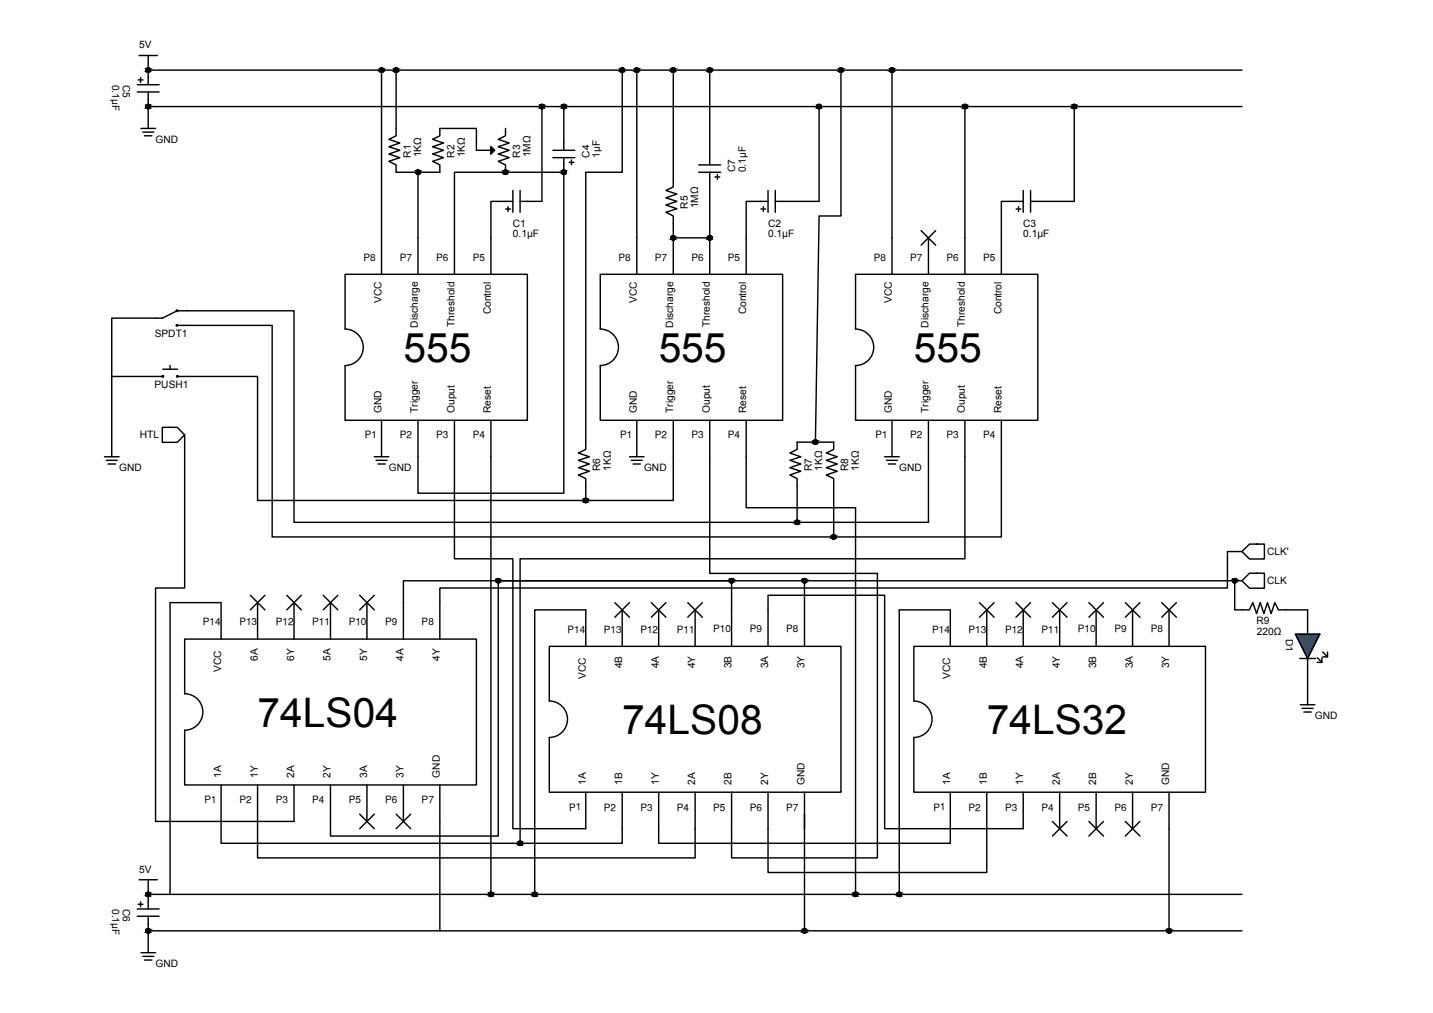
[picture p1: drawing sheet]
<svg xmlns="http://www.w3.org/2000/svg" width="297mm" height="210mm" viewBox="0 0 297 210" stroke-linecap="round" stroke-linejoin="round" font-family="sans-serif">
<defs><g id="words">
<g font-size="8.4">
<text x="83.6" y="75">555</text>
<text x="136.5" y="75">555</text>
<text x="189.4" y="75">555</text>
<text x="53.4" y="150.6">74LS04</text>
<text x="129" y="152.1">74LS08</text>
<text x="204.5" y="152.1">74LS32</text>
</g>
<g font-size="2.1">
<text x="28.8" y="10">5V</text>
<text x="23.3" y="17.6" transform="rotate(90 23.3 17.6)">0.1µF</text>
<text x="25.4" y="17.6" transform="rotate(90 25.4 17.6)">C5</text>
<text x="32.2" y="29.6">GND</text>
<text x="85.1" y="32.7" transform="rotate(-90 85.1 32.7)">R1</text>
<text x="87.3" y="32.6" transform="rotate(-90 87.3 32.6)">1KΩ</text>
<text x="94.2" y="32.7" transform="rotate(-90 94.2 32.7)">R2</text>
<text x="96.4" y="32.6" transform="rotate(-90 96.4 32.6)">1KΩ</text>
<text x="107.8" y="32.7" transform="rotate(-90 107.8 32.7)">R3</text>
<text x="110" y="32.6" transform="rotate(-90 110 32.6)">1MΩ</text>
<text x="122.2" y="32.7" transform="rotate(-90 122.2 32.7)">C4</text>
<text x="124.3" y="32.7" transform="rotate(-90 124.3 32.7)">1µF</text>
<text x="152.4" y="35.7" transform="rotate(-90 152.4 35.7)">C7</text>
<text x="154.6" y="35.7" transform="rotate(-90 154.6 35.7)">0.1µF</text>
<text x="106.3" y="47">C1</text>
<text x="142.6" y="43.3" transform="rotate(-90 142.6 43.3)">R5</text>
<text x="144.7" y="43.2" transform="rotate(-90 144.7 43.2)">1MΩ</text>
<text x="159.2" y="47">C2</text>
<text x="212.1" y="47">C3</text>
<text x="106.3" y="49.2">0.1µF</text>
<text x="159.2" y="49.2">0.1µF</text>
<text x="212.1" y="49.2">0.1µF</text>
<text x="75.3" y="54">P8</text>
<text x="82.9" y="54">P7</text>
<text x="90.4" y="54">P6</text>
<text x="98" y="54">P5</text>
<text x="128.2" y="54">P8</text>
<text x="135.8" y="54">P7</text>
<text x="143.3" y="54">P6</text>
<text x="150.9" y="54">P5</text>
<text x="181.1" y="54">P8</text>
<text x="188.7" y="54">P7</text>
<text x="196.2" y="54">P6</text>
<text x="203.8" y="54">P5</text>
<text x="79.1" y="62.8" transform="rotate(-90 79.1 62.8)">VCC</text>
<text x="101.8" y="65.2" transform="rotate(-90 101.8 65.2)">Control</text>
<text x="132" y="62.8" transform="rotate(-90 132 62.8)">VCC</text>
<text x="154.7" y="65.2" transform="rotate(-90 154.7 65.2)">Control</text>
<text x="184.9" y="62.8" transform="rotate(-90 184.9 62.8)">VCC</text>
<text x="207.6" y="65.2" transform="rotate(-90 207.6 65.2)">Control</text>
<text x="32.1" y="69.9">SPDT1</text>
<text x="86.6" y="67.9" transform="rotate(-90 86.6 67.9)">Discharge</text>
<text x="94.2" y="67.7" transform="rotate(-90 94.2 67.7)">Threshold</text>
<text x="139.6" y="67.9" transform="rotate(-90 139.6 67.9)">Discharge</text>
<text x="147.1" y="67.7" transform="rotate(-90 147.1 67.7)">Threshold</text>
<text x="192.5" y="67.9" transform="rotate(-90 192.5 67.9)">Discharge</text>
<text x="200" y="67.7" transform="rotate(-90 200 67.7)">Threshold</text>
<text x="32" y="80.4">PUSH1</text>
<text x="79.1" y="85.6" transform="rotate(-90 79.1 85.6)">GND</text>
<text x="86.6" y="85.6" transform="rotate(-90 86.6 85.6)">Trigger</text>
<text x="94.2" y="85.6" transform="rotate(-90 94.2 85.6)">Ouput</text>
<text x="101.8" y="85.6" transform="rotate(-90 101.8 85.6)">Reset</text>
<text x="132" y="85.6" transform="rotate(-90 132 85.6)">GND</text>
<text x="139.6" y="85.6" transform="rotate(-90 139.6 85.6)">Trigger</text>
<text x="147.1" y="85.6" transform="rotate(-90 147.1 85.6)">Ouput</text>
<text x="154.7" y="85.6" transform="rotate(-90 154.7 85.6)">Reset</text>
<text x="184.9" y="85.6" transform="rotate(-90 184.9 85.6)">GND</text>
<text x="192.5" y="85.6" transform="rotate(-90 192.5 85.6)">Trigger</text>
<text x="200" y="85.6" transform="rotate(-90 200 85.6)">Ouput</text>
<text x="207.6" y="85.6" transform="rotate(-90 207.6 85.6)">Reset</text>
<text x="29" y="90.8">HTL</text>
<text x="75.6" y="90.9" transform="rotate(-1 75.6 90.9)">P1</text>
<text x="82.9" y="90.9">P2</text>
<text x="90.4" y="90.9">P3</text>
<text x="98" y="90.9">P4</text>
<text x="128.5" y="90.9" transform="rotate(-1 128.5 90.9)">P1</text>
<text x="135.8" y="90.9">P2</text>
<text x="143.3" y="90.9">P3</text>
<text x="150.9" y="90.9">P4</text>
<text x="181.4" y="90.9" transform="rotate(-1 181.4 90.9)">P1</text>
<text x="188.7" y="90.9">P2</text>
<text x="196.2" y="90.9">P3</text>
<text x="203.8" y="90.9">P4</text>
<text x="24.7" y="97.6">GND</text>
<text x="80.6" y="97.6">GND</text>
<text x="124.4" y="97.6" transform="rotate(-90 124.4 97.6)">R6</text>
<text x="126.6" y="97.6" transform="rotate(-90 126.6 97.6)">1KΩ</text>
<text x="133.5" y="97.6">GND</text>
<text x="168.3" y="97.6" transform="rotate(-90 168.3 97.6)">R7</text>
<text x="170.4" y="97.6" transform="rotate(-90 170.4 97.6)">1KΩ</text>
<text x="175.8" y="97.6" transform="rotate(-90 175.8 97.6)">R8</text>
<text x="178" y="97.6" transform="rotate(-90 178 97.6)">1KΩ</text>
<text x="186.4" y="97.6">GND</text>
<text x="262.6" y="115">CLK'</text>
<text x="262.6" y="121">CLK</text>
<text x="42.1" y="129.6">P14</text>
<text x="49.6" y="129.6">P13</text>
<text x="57.2" y="129.6">P12</text>
<text x="64.7" y="129.6">P11</text>
<text x="72.3" y="129.4">P10</text>
<text x="79.8" y="129.4">P9</text>
<text x="87.4" y="129.4">P8</text>
<text x="117.6" y="131.1">P14</text>
<text x="125.2" y="131.1">P13</text>
<text x="132.7" y="131.1">P12</text>
<text x="140.3" y="131.1">P11</text>
<text x="147.9" y="130.9">P10</text>
<text x="155.4" y="130.9">P9</text>
<text x="163" y="130.9">P8</text>
<text x="193.2" y="131.1">P14</text>
<text x="200.8" y="131.1">P13</text>
<text x="208.3" y="131.1">P12</text>
<text x="215.9" y="131.1">P11</text>
<text x="223.4" y="130.9">P10</text>
<text x="231" y="130.9">P9</text>
<text x="238.6" y="130.9">P8</text>
<text x="260.5" y="129.4">R9</text>
<text x="260.5" y="131.6">220Ω</text>
<text x="53.4" y="137" transform="rotate(-90 53.4 137)">6A</text>
<text x="61" y="137" transform="rotate(-90 61 137)">6Y</text>
<text x="68.5" y="137" transform="rotate(-90 68.5 137)">5A</text>
<text x="76.1" y="137" transform="rotate(-90 76.1 137)">5Y</text>
<text x="83.6" y="137" transform="rotate(-90 83.6 137)">4A</text>
<text x="91.2" y="137" transform="rotate(-90 91.2 137)">4Y</text>
<text x="266.5" y="132.4" transform="rotate(90 266.5 132.4)">D1</text>
<text x="45.9" y="139.2" transform="rotate(-90 45.9 139.2)">VCC</text>
<text x="121.4" y="140.7" transform="rotate(-90 121.4 140.7)">VCC</text>
<text x="129" y="138.5" transform="rotate(-90 129 138.5)">4B</text>
<text x="136.5" y="138.5" transform="rotate(-90 136.5 138.5)">4A</text>
<text x="144.1" y="138.5" transform="rotate(-90 144.1 138.5)">4Y</text>
<text x="151.6" y="138.5" transform="rotate(-90 151.6 138.5)">3B</text>
<text x="159.2" y="138.5" transform="rotate(-90 159.2 138.5)">3A</text>
<text x="166.8" y="138.5" transform="rotate(-90 166.8 138.5)">3Y</text>
<text x="197" y="140.7" transform="rotate(-90 197 140.7)">VCC</text>
<text x="204.6" y="138.5" transform="rotate(-90 204.6 138.5)">4B</text>
<text x="212.1" y="138.5" transform="rotate(-90 212.1 138.5)">4A</text>
<text x="219.7" y="138.5" transform="rotate(-90 219.7 138.5)">4Y</text>
<text x="227.2" y="138.5" transform="rotate(-90 227.2 138.5)">3B</text>
<text x="234.8" y="138.5" transform="rotate(-90 234.8 138.5)">3A</text>
<text x="242.3" y="138.5" transform="rotate(-90 242.3 138.5)">3Y</text>
<text x="272.5" y="149">GND</text>
<text x="45.9" y="161.1" transform="rotate(-90 45.9 161.1)">1A</text>
<text x="53.4" y="161.1" transform="rotate(-90 53.4 161.1)">1Y</text>
<text x="61" y="161.1" transform="rotate(-90 61 161.1)">2A</text>
<text x="68.5" y="161.1" transform="rotate(-90 68.5 161.1)">2Y</text>
<text x="76.1" y="161.1" transform="rotate(-90 76.1 161.1)">3A</text>
<text x="83.6" y="161.1" transform="rotate(-90 83.6 161.1)">3Y</text>
<text x="91.2" y="161.1" transform="rotate(-90 91.2 161.1)">GND</text>
<text x="42.4" y="166.4" transform="rotate(-1 42.4 166.4)">P1</text>
<text x="49.6" y="166.4">P2</text>
<text x="57.2" y="166.4">P3</text>
<text x="64.7" y="166.4">P4</text>
<text x="72.3" y="166.4">P5</text>
<text x="79.8" y="166.4">P6</text>
<text x="87.4" y="166.4">P7</text>
<text x="117.9" y="167.9" transform="rotate(-1 117.9 167.9)">P1</text>
<text x="121.4" y="162.7" transform="rotate(-90 121.4 162.7)">1A</text>
<text x="125.2" y="167.9">P2</text>
<text x="129" y="162.7" transform="rotate(-90 129 162.7)">1B</text>
<text x="132.7" y="167.9">P3</text>
<text x="136.5" y="162.7" transform="rotate(-90 136.5 162.7)">1Y</text>
<text x="140.3" y="167.9">P4</text>
<text x="144.1" y="162.7" transform="rotate(-90 144.1 162.7)">2A</text>
<text x="147.9" y="167.9">P5</text>
<text x="151.6" y="162.7" transform="rotate(-90 151.6 162.7)">2B</text>
<text x="155.4" y="167.9">P6</text>
<text x="159.2" y="162.7" transform="rotate(-90 159.2 162.7)">2Y</text>
<text x="163" y="167.9">P7</text>
<text x="166.8" y="162.7" transform="rotate(-90 166.8 162.7)">GND</text>
<text x="193.5" y="167.9" transform="rotate(-1 193.5 167.9)">P1</text>
<text x="197" y="162.7" transform="rotate(-90 197 162.7)">1A</text>
<text x="200.8" y="167.9">P2</text>
<text x="204.5" y="162.7" transform="rotate(-90 204.5 162.7)">1B</text>
<text x="208.3" y="167.9">P3</text>
<text x="212.1" y="162.7" transform="rotate(-90 212.1 162.7)">1Y</text>
<text x="215.9" y="167.9">P4</text>
<text x="219.7" y="162.7" transform="rotate(-90 219.7 162.7)">2A</text>
<text x="223.4" y="167.9">P5</text>
<text x="227.2" y="162.7" transform="rotate(-90 227.2 162.7)">2B</text>
<text x="231" y="167.9">P6</text>
<text x="234.8" y="162.7" transform="rotate(-90 234.8 162.7)">2Y</text>
<text x="238.6" y="167.9">P7</text>
<text x="242.3" y="162.7" transform="rotate(-90 242.3 162.7)">GND</text>
<text x="28.8" y="180.8">5V</text>
<text x="23.3" y="188.3" transform="rotate(90 23.3 188.3)">0.1µF</text>
<text x="25.4" y="188.3" transform="rotate(90 25.4 188.3)">C6</text>
<text x="32.2" y="200.4">GND</text>
</g>
</g></defs>
<!-- layer: 0 -->
<g fill="none" stroke="#000" stroke-width=".3">
<path d="M28.5 17.6h4.5M28.5 19.1h4.5M28.6 16.6h1M28.8 11.5h3.8M29.1 16.1v1M30.7 11.5v3h226.7M30.7 14.5v3.1M30.7 19.1v3M79.1 14.1v42.7M82.1 14.1v14l-1.5 .8 2.3 .7-2.3 .8 2.3 .7-2.3 .8 2.3 .8-2.3 .7 1.5 .8v1.5h9.1v-1.5l-1.5-.8 2.2-.7-2.2-.8 2.2-.8-2.2-.7 2.2-.8-2.2-.7 1.5-.8v-1.5h7.5v4.5h3.1M129 14.1v21.6h-7.6v57.4l-1.5 .8 2.3 .7-2.3 .8 2.3 .7-2.3 .8 2.3 .7-2.3 .8 1.5 .8v4.5M132 14.1v42.7"/>
<path d="M139.6 14.1v24.6l-1.6 .8 2.3 .7-2.3 .8 2.3 .7-2.3 .8 2.3 .8-2.3 .7 1.6 .8v4M147.1 14.1v20.1M174.3 14.1v30.7h-4.5l-.8 46.8M184.9 14.1v42.7M29.2 26.6h3M29.6 27.4h2.3M30 28.1h1.5M86.6 35.7v21.1M101.8 30.4l.7 .7-.7 .8zM104.8 26.6v1.5l-1.5 .8 2.2 .7-2.2 .8 2.2 .7-2.2 .8 2.2 .8-2.2 .7 1.5 .8v1.5M106.3 39.5v4.5M107.8 39.5v4.5"/>
<path d="M112.3 21.6v20.1h-4.5M114.6 31.1h4.6M114.6 32.7h4.6M116.9 35.7h-22.7v21.1M116.9 32.7v69.5h-30.3v-15.1M116.9 21.6v9.5M118 33.6h1M118.5 33.2v.9M144.8 35.7h4.6M144.8 34.2h4.6M147.1 35.7v21.1M148.2 36.7h1"/>
<path d="M148.7 36.2v1M159.2 39.5v4.5M160.7 39.5v4.5M169.8 21.6v20.1h-9.1M200 21.6v35.2M212.1 39.5v4.5M213.6 39.5v4.5M222.7 21.6v20.1h-9.1M257.4 22.1h-226.7v4.5M71.5 56.8h37.8v30.3h-37.8v-11.4a3.8 3.8 0 0 0 3.8-3.7 3.8 3.8 0 0 0-3.8-3.8zM104.8 43.3h1M105.3 42.8v1"/>
<path d="M106.3 41.7h-4.5v15.1M124.4 56.8h37.8v30.3h-37.8v-11.4a3.8 3.8 0 0 0 3.8-3.7 3.8 3.8 0 0 0-3.8-3.8zM147.1 49.3h-7.5v7.5M157.7 43.3h1M158.2 42.8v1M159.2 41.7h-4.5v15.1M177.3 56.8h37.8v30.3h-37.8v-11.4a3.8 3.8 0 0 0 3.8-3.7 3.8 3.8 0 0 0-3.8-3.8zM190.9 47.8l3.1 3M192.5 49.3v7.5M194 47.8l-3.1 3M210.6 43.3h1M211.1 42.8v1"/>
<path d="M212.1 41.7h-4.5v15.1M33.6 78h-10.4v16.6M33.7 76.5h3.1M35.2 75.7v.8M36.6 64.5l-2.9 1.4h-10.5v12.1M36.8 67.4h19.6v43.9h151.2v-24.2M36.8 64.4h24.1v43.8h131.6v-21.1M36.9 78h16.5v25.7h86.2v-16.6M21.7 94.6h3M22 95.4h2.3M22.4 96.1h1.5M33.6 88.5h3.1l1.6 1.6-1.6 1.6h-3.1z"/>
<path d="M38.3 90.1v31.7h-6.1v48.4h28.7v-7.5M77.6 94.6h3M78 95.4h2.2M78.3 96.1h1.5M79.1 87.1v7.5M94.2 87.1v28.7h12.1v55.9h15.1v-7.5M101.8 87.1v98.2M130.5 94.6h3M130.9 95.4h2.2M131.2 96.1h1.5M132 87.1v7.5M147.1 87.1v31.7h34.8v59h-30.3v-13.6"/>
<path d="M154.7 87.1v18.1h22.6v80.1M183.4 94.6h3M183.8 95.4h2.2M184.1 96.1h1.5M184.9 87.1v7.5M200 87.1v28.7h-92.2v58.9h21.2v-10.5M165.2 108.2v-9l-1.5-.8 2.3-.8-2.3-.7 2.3-.8-2.3-.7 2.3-.8-2.3-.7 1.5-.8v-1.5h7.6v1.5l-1.5 .8 2.3 .7-2.3 .8 2.3 .7-2.3 .8 2.3 .7-2.3 .8 1.5 .8v12.1M257.4 114.3l1.6-1.6h3.1v3.1h-3.1zM257.4 114.3h-3v7.5h-163.2v10.6M45.8 132.4v-7.5h-10.6v60.4M51.9 123.3l3 3.1M53.4 124.9v7.5"/>
<path d="M54.9 123.3l-3 3.1M59.4 123.3l3.1 3.1M60.9 124.9v7.5M62.5 123.3l-3.1 3.1M67 123.3l3 3.1M68.5 124.9v7.5M70 123.3l-3 3.1M74.6 123.3l3 3.1M76.1 124.9v7.5M77.6 123.3l-3 3.1M113.9 133.9h60.4v30.3h-60.4v-11.4a3.8 3.8 0 0 0 3.7-3.7 3.8 3.8 0 0 0-3.7-3.8zM121.4 133.9v-7.5h-10.6v58.9"/>
<path d="M127.5 124.9l3 3M129 126.4v7.5M130.5 124.9l-3 3M135 124.9l3 3M136.5 126.4v7.5M138 124.9l-3 3M142.6 124.9l3 3M144.1 126.4v7.5M145.6 124.9l-3 3M151.6 133.9v-13.6h-48.3v52.9h-34.8v-10.5M159.2 133.9v-10.6h24.2v48.4h28.7v-7.5M166.8 120.3h-83.2v12.1"/>
<path d="M189.4 133.9h60.5v30.3h-60.5v-11.4a3.8 3.8 0 0 0 3.8-3.7 3.8 3.8 0 0 0-3.8-3.8zM197 133.9v-7.5h-10.6v58.9M203 124.9l3.1 3M204.5 126.4v7.5M206.1 124.9l-3.1 3M210.6 124.9l3 3M212.1 126.4v7.5M213.6 124.9l-3 3M218.2 124.9l3 3M219.7 126.4v7.5M221.2 124.9l-3 3M225.7 124.9l3 3"/>
<path d="M227.2 126.4v7.5M228.7 124.9l-3 3M233.3 124.9l3 3M234.8 126.4v7.5M236.3 124.9l-3 3M240.8 124.9l3 3M242.3 126.4v7.5M243.8 124.9l-3 3M255.9 120.3v6.1h3.1l.7-1.5 .8 2.2 .7-2.2 .8 2.2 .7-2.2 .8 2.2 .8-2.2 .7 1.5h6v5M257.4 120.3l1.6-1.5h3.1v3.1h-3.1zM257.4 120.3h-90.6v13.6M268.5 131.4h5.1l-2.6 5z"/>
<path d="M269.4 136.4h3.3M271 136.4v9.6M273 136.3l1 1v-1M273 137.3h1M274.2 135.1l1 1v-1M274.2 136.1h1M38.3 143.7a3.8 3.8 0 0 1 3.7 3.8 3.8 3.8 0 0 1-3.7 3.8M38.3 143.7v-11.3h60.4v30.3h-60.4v-11.4M269.5 146h3M269.9 146.8h2.3M270.3 147.5h1.5M45.8 162.7v12h62"/>
<path d="M53.4 162.7v15.1h90.7v-13.6M74.6 168.7l3 3M76.1 162.7v7.5M77.6 168.7l-3 3M82.1 168.7l3 3M83.6 162.7v7.5M85.1 168.7l-3 3M91.2 162.7v30.2M136.5 164.2v10.5h60.5v-10.5M159.2 164.2v16.6h45.3v-16.6M166.8 164.2v28.7M218.2 170.2l3 3"/>
<path d="M219.7 164.2v7.5M221.2 170.2l-3 3M225.7 170.2l3 3M227.2 164.2v7.5M228.7 170.2l-3 3M233.3 170.2l3 3M234.8 164.2v7.5M236.3 170.2l-3 3M242.3 164.2v28.7M28.5 188.3h4.5M28.5 189.9h4.5M28.6 187.4h1"/>
<path d="M28.8 182.3h3.8M29.1 186.9v1M29.2 197.4h3M29.6 198.2h2.3M30 198.9h1.5M30.7 182.3v3h226.7M30.7 185.3v3M30.7 189.9v3M257.4 192.9h-226.7v4.5"/>
<circle cx="30.7" cy="14.5" r=".46"/>
<circle cx="79.1" cy="14.5" r=".46"/>
<circle cx="82.1" cy="14.5" r=".46"/>
<circle cx="129" cy="14.5" r=".46"/>
<circle cx="132" cy="14.5" r=".46"/>
<circle cx="139.5" cy="14.5" r=".46"/>
<circle cx="147.1" cy="14.5" r=".46"/>
<circle cx="174.3" cy="14.5" r=".46"/>
<circle cx="184.9" cy="14.5" r=".46"/>
<circle cx="30.7" cy="22.1" r=".46"/>
<circle cx="86.6" cy="35.7" r=".46"/>
<circle cx="104.8" cy="35.7" r=".46"/>
<circle cx="112.3" cy="22.1" r=".46"/>
<circle cx="116.9" cy="22.1" r=".46"/>
<circle cx="116.9" cy="35.7" r=".46"/>
<circle cx="169.8" cy="22.1" r=".46"/>
<circle cx="200" cy="22.1" r=".46"/>
<circle cx="222.7" cy="22.1" r=".46"/>
<circle cx="139.5" cy="49.3" r=".46"/>
<circle cx="147.1" cy="49.3" r=".46"/>
<circle cx="33.7" cy="78" r=".16"/>
<circle cx="36.7" cy="67.4" r=".16"/>
<circle cx="36.7" cy="64.4" r=".16"/>
<circle cx="36.8" cy="78" r=".16"/>
<circle cx="169" cy="91.6" r=".46"/>
<circle cx="121.4" cy="103.7" r=".46"/>
<circle cx="165.2" cy="108.2" r=".46"/>
<circle cx="172.8" cy="111.2" r=".46"/>
<circle cx="103.3" cy="120.3" r=".46"/>
<circle cx="151.6" cy="120.3" r=".46"/>
<circle cx="166.7" cy="120.3" r=".46"/>
<circle cx="255.9" cy="120.3" r=".46"/>
<circle cx="107.8" cy="174.7" r=".46"/>
<circle cx="30.7" cy="192.9" r=".46"/>
<circle cx="30.7" cy="185.3" r=".46"/>
<circle cx="101.7" cy="185.3" r=".46"/>
<circle cx="110.8" cy="185.3" r=".46"/>
<circle cx="166.7" cy="192.9" r=".46"/>
<circle cx="177.3" cy="185.3" r=".46"/>
<circle cx="186.4" cy="185.3" r=".46"/>
<circle cx="242.3" cy="192.9" r=".46"/>
</g>
<g fill="#000" stroke="#000" stroke-width=".21">
<path d="M101.8 30.4l.7 .7-.7 .8z"/>
<path d="M30.7 14.1h.1zM30.6 14.1h.2z"/>
<path d="M30.6 14.1h.3zM30.6 14.1h.3z"/>
<path d="M30.6 15h.2zM30.6 15h.2z"/>
<path d="M30.6 14.1h.4zM30.5 14.1h.5z"/>
<path d="M30.6 15h.3zM30.6 15h.2z"/>
<path d="M30.5 14.1l.5 .1zM30.5 14.1l.5 .1z"/>
<path d="M30.5 14.9h.5zM30.5 14.9l.4 .1z"/>
<path d="M30.4 14.2h.7zM30.4 14.2h.7z"/>
<path d="M30.4 14.9h.6zM30.4 14.9h.6z"/>
<path d="M30.4 14.2l.7 .1zM30.4 14.2l.7 .1z"/>
<path d="M30.4 14.8h.7zM30.4 14.8l.6 .1z"/>
<path d="M30.3 14.3h.8zM30.3 14.3h.8z"/>
<path d="M30.3 14.8h.8zM30.3 14.8h.8z"/>
<path d="M30.3 14.3l.9 .1zM30.3 14.3l.9 .1z"/>
<path d="M30.3 14.7h.8zM30.3 14.7l.8 .1z"/>
<path d="M30.3 14.4l.9 .1zM30.3 14.4l.9 .1z"/>
<path d="M30.3 14.5h.9zM30.3 14.5h.9z"/>
<path d="M30.3 14.6l.9 .1zM30.3 14.6l.9 .1z"/>
<path d="M30.3 14.7h.9zM30.3 14.7h.8z"/>
<path d="M30.3 14.5h.9zM30.3 14.5l.9 .1z"/>
<path d="M79.1 14.1h.1zM79 14.1h.2z"/>
<path d="M79 14.1h.3zM78.9 14.1h.4z"/>
<path d="M79 15h.2zM79 15h.1z"/>
<path d="M78.9 14.1h.4zM78.9 14.1h.4z"/>
<path d="M78.9 15h.4zM78.9 15h.3z"/>
<path d="M78.9 14.1l.5 .1zM78.8 14.2h.6z"/>
<path d="M78.9 14.9h.4zM78.9 14.9l.4 .1z"/>
<path d="M78.8 14.2h.6zM78.8 14.2h.6z"/>
<path d="M78.8 14.9h.6zM78.8 14.9h.5z"/>
<path d="M78.8 14.2l.7 .1zM78.8 14.2l.7 .1z"/>
<path d="M78.8 14.8h.6zM78.8 14.8l.6 .1z"/>
<path d="M78.7 14.3h.8zM78.7 14.3h.8z"/>
<path d="M78.7 14.8h.8zM78.7 14.8h.7z"/>
<path d="M78.7 14.3l.8 .1zM78.7 14.3l.8 .1z"/>
<path d="M78.7 14.7h.8zM78.7 14.7l.8 .1z"/>
<path d="M78.7 14.4l.8 .1zM78.7 14.4l.8 .1z"/>
<path d="M78.6 14.5h1zM78.6 14.5h1z"/>
<path d="M78.6 14.6l.9 .1zM78.6 14.6l.9 .1z"/>
<path d="M78.7 14.7h.8zM78.7 14.7h.8z"/>
<path d="M78.6 14.5h1zM78.6 14.5l.9 .1z"/>
<path d="M82.1 14.1h.1zM82 14.1h.2z"/>
<path d="M82 14.1h.3zM81.9 14.1h.4z"/>
<path d="M82 15h.2zM82 15h.2z"/>
<path d="M81.9 14.1h.4zM81.9 14.1h.4z"/>
<path d="M81.9 15h.4zM81.9 15h.3z"/>
<path d="M81.9 14.1l.5 .1zM81.8 14.2h.6z"/>
<path d="M81.9 14.9h.4zM81.9 14.9l.4 .1z"/>
<path d="M81.8 14.2h.7zM81.8 14.2h.7z"/>
<path d="M81.8 14.9h.6zM81.8 14.9h.5z"/>
<path d="M81.8 14.2l.7 .1zM81.8 14.2l.7 .1z"/>
<path d="M81.8 14.8h.7zM81.8 14.8l.6 .1z"/>
<path d="M81.7 14.3h.8zM81.7 14.3h.8z"/>
<path d="M81.7 14.8h.8zM81.7 14.8h.8z"/>
<path d="M81.7 14.3l.9 .1zM81.7 14.3l.9 .1z"/>
<path d="M81.7 14.7h.8zM81.7 14.7l.8 .1z"/>
<path d="M81.7 14.4l.9 .1zM81.7 14.4l.9 .1z"/>
<path d="M81.7 14.5h.9zM81.7 14.5h.9z"/>
<path d="M81.7 14.5l.9 .1zM81.7 14.5l.9 .1z"/>
<path d="M81.7 14.6l.9 .1zM81.7 14.6l.9 .1z"/>
<path d="M81.7 14.7h.9zM81.7 14.7h.8z"/>
<path d="M128.9 14.1h.2zM128.9 14.1h.2z"/>
<path d="M128.9 14.1h.2zM128.8 14.1h.3z"/>
<path d="M128.9 15h.2zM128.9 15h.1z"/>
<path d="M128.8 14.1h.4zM128.7 14.1h.5z"/>
<path d="M128.8 15h.3zM128.8 15h.3z"/>
<path d="M128.7 14.1l.6 .1zM128.7 14.2h.6z"/>
<path d="M128.7 14.9h.5zM128.7 14.9l.4 .1z"/>
<path d="M128.7 14.2h.6zM128.7 14.2h.6z"/>
<path d="M128.7 14.9h.6zM128.7 14.9h.5z"/>
<path d="M128.6 14.2l.7 .1zM128.6 14.2l.7 .1z"/>
<path d="M128.6 14.8h.7zM128.6 14.8l.7 .1z"/>
<path d="M128.6 14.3h.8zM128.6 14.3h.8z"/>
<path d="M128.6 14.8h.7zM128.6 14.8h.7z"/>
<path d="M128.6 14.3l.8 .1zM128.6 14.3l.8 .1z"/>
<path d="M128.6 14.7h.8zM128.6 14.7l.7 .1z"/>
<path d="M128.5 14.4l.9 .1zM128.5 14.4l.9 .1z"/>
<path d="M128.5 14.7h.9zM128.5 14.7h.9z"/>
<path d="M128.5 14.5h.9zM128.5 14.5h.9z"/>
<path d="M128.5 14.5l.9 .1zM128.5 14.5l.9 .1z"/>
<path d="M128.5 14.6h.9zM128.5 14.6l.9 .1z"/>
<path d="M132 14.1h.1zM131.9 14.1h.2z"/>
<path d="M131.9 14.1h.3zM131.8 14.1h.4z"/>
<path d="M131.9 15h.2zM131.9 15h.1z"/>
<path d="M131.8 14.1h.4zM131.8 14.1h.4z"/>
<path d="M131.8 15h.4zM131.8 15h.3z"/>
<path d="M131.8 14.1l.5 .1zM131.7 14.2h.6z"/>
<path d="M131.8 14.9h.4zM131.8 14.9l.4 .1z"/>
<path d="M131.7 14.2h.6zM131.7 14.2h.6z"/>
<path d="M131.7 14.9h.6zM131.7 14.9h.5z"/>
<path d="M131.7 14.2l.7 .1zM131.7 14.2l.7 .1z"/>
<path d="M131.7 14.8h.6zM131.7 14.8l.6 .1z"/>
<path d="M131.6 14.3h.8zM131.6 14.3h.8z"/>
<path d="M131.6 14.8h.8zM131.6 14.8h.7z"/>
<path d="M131.6 14.3l.8 .1zM131.6 14.3l.8 .1z"/>
<path d="M131.6 14.7h.8zM131.6 14.7l.8 .1z"/>
<path d="M131.6 14.4l.8 .1zM131.6 14.4l.8 .1z"/>
<path d="M131.6 14.7h.8zM131.6 14.7h.8z"/>
<path d="M131.5 14.5h.9zM131.5 14.5h.9z"/>
<path d="M131.5 14.5l.9 .1zM131.5 14.5l.9 .1z"/>
<path d="M131.5 14.6h.9zM131.5 14.6l.9 .1z"/>
<path d="M139.5 14.1h.1zM139.5 14.1h.1z"/>
<path d="M139.5 14.1h.2zM139.4 14.1h.3z"/>
<path d="M139.5 15h.1zM139.5 15h.1z"/>
<path d="M139.4 14.1h.4zM139.3 14.1h.5z"/>
<path d="M139.4 15h.3zM139.4 15h.2z"/>
<path d="M139.3 14.1l.5 .1zM139.3 14.2h.5z"/>
<path d="M139.3 14.9h.5zM139.3 14.9l.4 .1z"/>
<path d="M139.3 14.2h.6zM139.3 14.2h.6z"/>
<path d="M139.3 14.9h.5zM139.3 14.9h.5z"/>
<path d="M139.2 14.2l.7 .1zM139.2 14.2l.7 .1z"/>
<path d="M139.2 14.8h.7zM139.2 14.8l.6 .1z"/>
<path d="M139.2 14.3h.8zM139.2 14.3h.8z"/>
<path d="M139.2 14.8h.7zM139.2 14.8h.7z"/>
<path d="M139.1 14.3l.9 .1zM139.1 14.3l.9 .1z"/>
<path d="M139.1 14.7h.9zM139.1 14.7l.8 .1z"/>
<path d="M139.1 14.4l.9 .1zM139.1 14.4l.9 .1z"/>
<path d="M139.1 14.7h.9zM139.1 14.7h.9z"/>
<path d="M139.1 14.5h.9zM139.1 14.5h.9z"/>
<path d="M139.1 14.5l.9 .1zM139.1 14.5l.9 .1z"/>
<path d="M139.1 14.6h.9zM139.1 14.6l.9 .1z"/>
<path d="M147.1 14.1h.1zM147 14.1h.2z"/>
<path d="M147 14.1h.3zM146.9 14.1h.4z"/>
<path d="M147 15h.2zM147 15h.1z"/>
<path d="M146.9 14.1h.4zM146.9 14.1h.4z"/>
<path d="M146.9 15h.4zM146.9 15h.3z"/>
<path d="M146.9 14.1l.5 .1zM146.8 14.2h.6z"/>
<path d="M146.9 14.9h.4zM146.9 14.9l.4 .1z"/>
<path d="M146.8 14.2h.6zM146.8 14.2h.6z"/>
<path d="M146.8 14.9h.6zM146.8 14.9h.5z"/>
<path d="M146.8 14.2l.7 .1zM146.8 14.2l.7 .1z"/>
<path d="M146.8 14.8h.6zM146.8 14.8l.6 .1z"/>
<path d="M146.7 14.3h.8zM146.7 14.3h.8z"/>
<path d="M146.7 14.8h.8zM146.7 14.8h.7z"/>
<path d="M146.7 14.3l.8 .1zM146.7 14.3l.8 .1z"/>
<path d="M146.7 14.7h.8zM146.7 14.7l.8 .1z"/>
<path d="M146.7 14.4l.9 .1zM146.7 14.4l.9 .1z"/>
<path d="M146.7 14.7h.8zM146.7 14.7h.8z"/>
<path d="M146.6 14.5h1zM146.6 14.5h1z"/>
<path d="M146.6 14.5l1 .1zM146.6 14.5l1 .1z"/>
<path d="M146.6 14.6h1zM146.6 14.6l.9 .1z"/>
<path d="M174.3 14.1h.1zM174.2 14.1h.2z"/>
<path d="M174.2 14.1h.3zM174.1 14.1h.4z"/>
<path d="M174.2 15h.2zM174.2 15h.2z"/>
<path d="M174.1 14.1h.4zM174.1 14.1h.4z"/>
<path d="M174.1 15h.4zM174.1 15h.3z"/>
<path d="M174.1 14.1l.5 .1zM174.1 14.1l.5 .1z"/>
<path d="M174.1 14.9h.4zM174.1 14.9l.4 .1z"/>
<path d="M174 14.2h.7zM174 14.2h.7z"/>
<path d="M174 14.9h.6zM174 14.9h.5z"/>
<path d="M174 14.2l.7 .1zM174 14.2l.7 .1z"/>
<path d="M174 14.8h.7zM174 14.8l.6 .1z"/>
<path d="M173.9 14.3h.8zM173.9 14.3h.8z"/>
<path d="M173.9 14.8h.8zM173.9 14.8h.8z"/>
<path d="M173.9 14.3l.8 .1zM173.9 14.3l.8 .1z"/>
<path d="M173.9 14.7h.8zM173.9 14.7l.8 .1z"/>
<path d="M173.9 14.4l.9 .1zM173.9 14.4l.9 .1z"/>
<path d="M173.9 14.7h.8zM173.9 14.7h.8z"/>
<path d="M173.9 14.5h.9zM173.9 14.5h.9z"/>
<path d="M173.9 14.5l.9 .1zM173.9 14.5l.9 .1z"/>
<path d="M173.9 14.6h.9zM173.9 14.6l.8 .1z"/>
<path d="M184.9 14.1h.1zM184.8 14.1h.2z"/>
<path d="M184.8 14.1h.3zM184.7 14.1h.4z"/>
<path d="M184.8 15h.2zM184.8 15h.1z"/>
<path d="M184.7 14.1h.4zM184.7 14.1h.4z"/>
<path d="M184.7 15h.4zM184.7 15h.3z"/>
<path d="M184.7 14.1l.5 .1zM184.6 14.2h.6z"/>
<path d="M184.7 14.9h.4zM184.7 14.9l.4 .1z"/>
<path d="M184.6 14.2h.6zM184.6 14.2h.6z"/>
<path d="M184.6 14.9h.6zM184.6 14.9h.5z"/>
<path d="M184.6 14.2l.7 .1zM184.6 14.2l.7 .1z"/>
<path d="M184.6 14.8h.6zM184.6 14.8l.6 .1z"/>
<path d="M184.5 14.3h.8zM184.5 14.3h.8z"/>
<path d="M184.5 14.8h.8zM184.5 14.8h.7z"/>
<path d="M184.5 14.3l.8 .1zM184.5 14.3l.8 .1z"/>
<path d="M184.5 14.7h.8zM184.5 14.7l.8 .1z"/>
<path d="M184.5 14.4l.8 .1zM184.5 14.4l.8 .1z"/>
<path d="M184.5 14.7h.8zM184.5 14.7h.8z"/>
<path d="M184.5 14.5h.8zM184.5 14.5h.8z"/>
<path d="M184.4 14.5l.9 .1zM184.4 14.5l.9 .1z"/>
<path d="M184.5 14.6h.8zM184.5 14.6l.8 .1z"/>
<path d="M30.7 21.6h.1zM30.6 21.6h.2z"/>
<path d="M30.6 21.6l.3 .1zM30.6 21.7h.3z"/>
<path d="M30.6 22.5h.2zM30.6 22.5h.2z"/>
<path d="M30.6 21.7h.4zM30.5 21.7h.5z"/>
<path d="M30.6 22.5h.3zM30.6 22.5h.2z"/>
<path d="M30.5 21.7h.5zM30.5 21.7h.5z"/>
<path d="M30.5 22.5h.5zM30.5 22.5h.4z"/>
<path d="M30.4 21.7l.7 .1zM30.4 21.8h.7z"/>
<path d="M30.4 22.4h.6zM30.4 22.4l.6 .1z"/>
<path d="M30.4 21.8h.7zM30.4 21.8h.7z"/>
<path d="M30.4 22.4h.7zM30.4 22.4h.6z"/>
<path d="M30.3 21.8l.8 .1zM30.3 21.8l.8 .1z"/>
<path d="M30.3 22.3h.8zM30.3 22.3l.8 .1z"/>
<path d="M30.3 21.9l.9 .1zM30.3 21.9l.9 .1z"/>
<path d="M30.3 22.3h.8zM30.3 22.3h.8z"/>
<path d="M30.3 22h.9zM30.3 22h.9z"/>
<path d="M30.3 22l.9 .1zM30.3 22l.9 .1z"/>
<path d="M30.3 22.1l.9 .1zM30.3 22.1l.9 .1z"/>
<path d="M30.3 22.2h.9zM30.3 22.2l.8 .1z"/>
<path d="M30.3 22.1h.9zM30.3 22.1h.9z"/>
<path d="M86.6 35.2h.1zM86.6 35.2h.1z"/>
<path d="M86.6 35.2l.2 .1zM86.5 35.3h.3z"/>
<path d="M86.6 36.1h.1zM86.6 36.1h.1z"/>
<path d="M86.5 35.3h.4zM86.4 35.3h.5z"/>
<path d="M86.5 36.1h.3zM86.5 36.1h.2z"/>
<path d="M86.4 35.3h.5zM86.4 35.3h.5z"/>
<path d="M86.4 36.1h.5zM86.4 36.1h.4z"/>
<path d="M86.4 35.3l.6 .1zM86.4 35.3l.6 .1z"/>
<path d="M86.4 36h.5zM86.4 36l.5 .1z"/>
<path d="M86.3 35.4h.7zM86.3 35.4h.7z"/>
<path d="M86.3 36h.7zM86.3 36h.6z"/>
<path d="M86.3 35.4l.8 .1zM86.3 35.4l.8 .1z"/>
<path d="M86.3 35.9h.7zM86.3 35.9l.7 .1z"/>
<path d="M86.2 35.5h.9zM86.2 35.5h.9z"/>
<path d="M86.2 35.9h.9zM86.2 35.9h.8z"/>
<path d="M86.2 35.5l.9 .1zM86.2 35.5l.9 .1z"/>
<path d="M86.2 35.6l.9 .1zM86.2 35.6l.9 .1z"/>
<path d="M86.2 35.8h.9zM86.2 35.8h.9z"/>
<path d="M86.2 35.8h.9zM86.2 35.8l.9 .1z"/>
<path d="M86.2 35.7h.9zM86.2 35.7l.9 .1z"/>
<path d="M104.8 35.2h.1zM104.7 35.2h.2z"/>
<path d="M104.7 35.2l.3 .1zM104.6 35.3h.4z"/>
<path d="M104.7 36.1h.2zM104.7 36.1h.1z"/>
<path d="M104.6 35.3h.4zM104.5 35.3h.5z"/>
<path d="M104.6 36.1h.4zM104.6 36.1h.3z"/>
<path d="M104.5 35.3h.6zM104.5 35.3h.6z"/>
<path d="M104.5 36.1h.5zM104.5 36.1h.5z"/>
<path d="M104.5 35.3l.6 .1zM104.4 35.4h.7z"/>
<path d="M104.5 36h.6zM104.5 36l.5 .1z"/>
<path d="M104.4 35.4h.8zM104.4 35.4h.8z"/>
<path d="M104.4 36h.7zM104.4 36h.7z"/>
<path d="M104.4 35.4l.8 .1zM104.4 35.4l.8 .1z"/>
<path d="M104.4 35.9h.8zM104.4 35.9l.7 .1z"/>
<path d="M104.4 35.5h.8zM104.4 35.5h.8z"/>
<path d="M104.4 35.9h.8zM104.4 35.9h.8z"/>
<path d="M104.4 35.5l.8 .1zM104.4 35.5l.8 .1z"/>
<path d="M104.3 35.6l.9 .1zM104.3 35.6l.9 .1z"/>
<path d="M104.3 35.8h.9zM104.3 35.8h.9z"/>
<path d="M104.4 35.8h.8zM104.4 35.8l.8 .1z"/>
<path d="M104.3 35.7h.9zM104.3 35.7l.9 .1z"/>
<path d="M112.3 21.6h.1zM112.2 21.6h.2z"/>
<path d="M112.2 21.6l.3 .1zM112.2 21.7h.3z"/>
<path d="M112.2 22.5h.2zM112.2 22.5h.2z"/>
<path d="M112.2 21.7h.4zM112.1 21.7h.5z"/>
<path d="M112.2 22.5h.3zM112.2 22.5h.2z"/>
<path d="M112.1 21.7h.5zM112.1 21.7h.5z"/>
<path d="M112.1 22.5h.5zM112.1 22.5h.4z"/>
<path d="M112.1 21.7l.6 .1zM112 21.8h.7z"/>
<path d="M112.1 22.4h.5zM112.1 22.4l.5 .1z"/>
<path d="M112 21.8h.7zM112 21.8h.7z"/>
<path d="M112 22.4h.7zM112 22.4h.6z"/>
<path d="M112 21.8l.8 .1zM112 21.8l.8 .1z"/>
<path d="M112 22.3h.7zM112 22.3l.7 .1z"/>
<path d="M111.9 21.9l.9 .1zM111.9 21.9l.9 .1z"/>
<path d="M111.9 22.3h.9zM111.9 22.3h.8z"/>
<path d="M111.9 22h.9zM111.9 22h.9z"/>
<path d="M111.9 22l.9 .1zM111.9 22l.9 .1z"/>
<path d="M111.9 22.1l.9 .1zM111.9 22.1l.9 .1z"/>
<path d="M111.9 22.2h.9zM111.9 22.2l.9 .1z"/>
<path d="M111.9 22.1h.9zM111.9 22.1h.9z"/>
<path d="M116.8 21.6h.2zM116.8 21.6h.2z"/>
<path d="M116.8 35.2h.2zM116.8 35.2h.2z"/>
<path d="M116.8 21.6l.2 .1zM116.7 21.7h.3z"/>
<path d="M116.8 22.5h.2zM116.8 22.5h.1z"/>
<path d="M116.8 35.2l.2 .1zM116.7 35.3h.3z"/>
<path d="M116.8 36.1h.2zM116.8 36.1h.1z"/>
<path d="M116.7 21.7h.4zM116.7 21.7h.4z"/>
<path d="M116.7 22.5h.3zM116.7 22.5h.3z"/>
<path d="M116.7 35.3h.4zM116.7 35.3h.4z"/>
<path d="M116.7 36.1h.3zM116.7 36.1h.3z"/>
<path d="M116.7 21.7h.5zM116.6 21.7h.6z"/>
<path d="M116.7 22.5h.4zM116.7 22.5h.3z"/>
<path d="M116.7 35.3h.5zM116.6 35.3h.6z"/>
<path d="M116.7 36.1h.4zM116.7 36.1h.3z"/>
<path d="M116.6 21.7l.6 .1zM116.6 21.7l.6 .1z"/>
<path d="M116.6 22.4h.6zM116.6 22.4l.5 .1z"/>
<path d="M116.6 35.3l.6 .1zM116.6 35.3l.6 .1z"/>
<path d="M116.6 36h.6zM116.6 36l.5 .1z"/>
<path d="M116.6 21.8h.6zM116.6 21.8h.6z"/>
<path d="M116.6 22.4h.6zM116.6 22.4h.6z"/>
<path d="M116.6 35.4h.6zM116.6 35.4h.6z"/>
<path d="M116.6 36h.6zM116.6 36h.6z"/>
<path d="M116.5 21.8l.8 .1zM116.5 21.8l.8 .1z"/>
<path d="M116.5 22.3h.7zM116.5 22.3l.7 .1z"/>
<path d="M116.5 35.4l.8 .1zM116.5 35.4l.8 .1z"/>
<path d="M116.5 35.9h.7zM116.5 35.9l.7 .1z"/>
<path d="M116.5 21.9l.8 .1zM116.5 21.9l.8 .1z"/>
<path d="M116.5 22.3h.8zM116.5 22.3h.7z"/>
<path d="M116.5 35.5h.8zM116.5 35.5h.8z"/>
<path d="M116.5 35.9h.8zM116.5 35.9h.7z"/>
<path d="M116.4 22h.9zM116.4 22h.9z"/>
<path d="M116.4 22.2h.9zM116.4 22.2l.9 .1z"/>
<path d="M116.4 35.5l.9 .1zM116.4 35.5l.9 .1z"/>
<path d="M116.4 35.8h.9zM116.4 35.8l.9 .1z"/>
<path d="M116.4 22l.9 .1zM116.4 22l.9 .1z"/>
<path d="M116.4 22.1h.9zM116.4 22.1h.9z"/>
<path d="M116.4 22.1h.9zM116.4 22.1l.9 .1z"/>
<path d="M116.4 35.6l.9 .1zM116.4 35.6l.9 .1z"/>
<path d="M116.4 35.7l.9 .1zM116.4 35.7l.9 .1z"/>
<path d="M116.4 35.8h.9zM116.4 35.8h.9z"/>
<path d="M169.7 21.6h.2zM169.7 21.6h.2z"/>
<path d="M169.7 21.6l.3 .1zM169.6 21.7h.4z"/>
<path d="M169.7 22.5h.2zM169.7 22.5h.1z"/>
<path d="M169.6 21.7h.4zM169.6 21.7h.4z"/>
<path d="M169.6 22.5h.4zM169.6 22.5h.3z"/>
<path d="M169.6 21.7h.5zM169.5 21.7h.6z"/>
<path d="M169.6 22.5h.4zM169.6 22.5h.4z"/>
<path d="M169.5 21.7l.6 .1zM169.4 21.8h.7z"/>
<path d="M169.5 22.4h.6zM169.5 22.4l.5 .1z"/>
<path d="M169.4 21.8h.7zM169.4 21.8h.7z"/>
<path d="M169.4 22.4h.7zM169.4 22.4h.7z"/>
<path d="M169.4 21.8l.8 .1zM169.4 21.8l.8 .1z"/>
<path d="M169.4 22.3h.7zM169.4 22.3l.7 .1z"/>
<path d="M169.4 21.9l.8 .1zM169.4 21.9l.8 .1z"/>
<path d="M169.4 22.3h.8zM169.4 22.3h.7z"/>
<path d="M169.3 22h.9zM169.3 22h.9z"/>
<path d="M169.3 22.2h.9zM169.3 22.2l.9 .1z"/>
<path d="M169.3 22l.9 .1zM169.3 22l.9 .1z"/>
<path d="M169.3 22.1h.9zM169.3 22.1h.9z"/>
<path d="M169.3 22.1h.9zM169.3 22.1l.9 .1z"/>
<path d="M200 21.6h.1zM199.9 21.6h.2z"/>
<path d="M199.9 21.6l.3 .1zM199.8 21.7h.4z"/>
<path d="M199.9 22.5h.2zM199.9 22.5h.1z"/>
<path d="M199.8 21.7h.4zM199.8 21.7h.4z"/>
<path d="M199.8 22.5h.4zM199.8 22.5h.3z"/>
<path d="M199.8 21.7h.5zM199.8 21.7h.5z"/>
<path d="M199.8 22.5h.4zM199.8 22.5h.4z"/>
<path d="M199.7 21.7l.6 .1zM199.7 21.8h.6z"/>
<path d="M199.7 22.4h.6zM199.7 22.4l.5 .1z"/>
<path d="M199.7 21.8h.7zM199.7 21.8h.7z"/>
<path d="M199.7 22.4h.6zM199.7 22.4h.6z"/>
<path d="M199.6 21.8l.8 .1zM199.6 21.8l.8 .1z"/>
<path d="M199.6 22.3h.8zM199.6 22.3l.7 .1z"/>
<path d="M199.6 21.9l.8 .1zM199.6 21.9l.8 .1z"/>
<path d="M199.6 22.3h.8zM199.6 22.3h.8z"/>
<path d="M199.6 22h.9zM199.6 22h.9z"/>
<path d="M199.6 22.2h.8zM199.6 22.2l.8 .1z"/>
<path d="M199.6 22l.9 .1zM199.6 22l.9 .1z"/>
<path d="M199.5 22.1h1zM199.5 22.1h1z"/>
<path d="M199.6 22.1h.9zM199.6 22.1l.8 .1z"/>
<path d="M222.6 21.6h.2zM222.6 21.6h.2z"/>
<path d="M222.6 21.6l.2 .1zM222.5 21.7h.3z"/>
<path d="M222.6 22.5h.2zM222.6 22.5h.1z"/>
<path d="M222.5 21.7h.4zM222.4 21.7h.5z"/>
<path d="M222.5 22.5h.3zM222.5 22.5h.3z"/>
<path d="M222.4 21.7h.6zM222.4 21.7h.6z"/>
<path d="M222.4 22.5h.5zM222.4 22.5h.4z"/>
<path d="M222.4 21.7l.6 .1zM222.3 21.8h.7z"/>
<path d="M222.4 22.4h.6zM222.4 22.4l.5 .1z"/>
<path d="M222.3 21.8h.8zM222.3 21.8h.8z"/>
<path d="M222.3 22.4h.7zM222.3 22.4h.7z"/>
<path d="M222.3 21.8l.8 .1zM222.3 21.8l.8 .1z"/>
<path d="M222.3 22.3h.8zM222.3 22.3l.7 .1z"/>
<path d="M222.3 21.9l.8 .1zM222.3 21.9l.8 .1z"/>
<path d="M222.3 22.3h.8zM222.3 22.3h.8z"/>
<path d="M222.3 22h.8zM222.3 22h.8z"/>
<path d="M222.3 22.2h.8zM222.3 22.2l.8 .1z"/>
<path d="M222.2 22l.9 .1zM222.2 22l.9 .1z"/>
<path d="M222.2 22.1h.9zM222.2 22.1h.9z"/>
<path d="M222.2 22.1h.9zM222.2 22.1l.9 .1z"/>
<path d="M139.5 48.8h.1zM139.5 48.8h.1z"/>
<path d="M139.5 48.8l.2 .1zM139.4 48.9h.3z"/>
<path d="M139.5 49.7h.1zM139.5 49.7h.1z"/>
<path d="M139.4 48.9h.4zM139.3 48.9h.5z"/>
<path d="M139.4 49.7h.3zM139.4 49.7h.2z"/>
<path d="M139.3 48.9h.5zM139.3 48.9h.5z"/>
<path d="M139.3 49.7h.5zM139.3 49.7h.4z"/>
<path d="M139.3 48.9l.6 .1zM139.3 48.9l.6 .1z"/>
<path d="M139.3 49.6h.5zM139.3 49.6l.5 .1z"/>
<path d="M139.2 49h.7zM139.2 49h.7z"/>
<path d="M139.2 49.6h.7zM139.2 49.6h.6z"/>
<path d="M139.2 49l.8 .1zM139.2 49l.8 .1z"/>
<path d="M139.2 49.5h.7zM139.2 49.5l.7 .1z"/>
<path d="M139.1 49.1l.9 .1zM139.1 49.1l.9 .1z"/>
<path d="M139.1 49.5h.9zM139.1 49.5h.8z"/>
<path d="M139.1 49.2h.9zM139.1 49.2h.9z"/>
<path d="M139.1 49.4h.9zM139.1 49.4l.9 .1z"/>
<path d="M139.1 49.2l.9 .1zM139.1 49.2l.9 .1z"/>
<path d="M139.1 49.3l.9 .1zM139.1 49.3l.9 .1z"/>
<path d="M139.1 49.4h.9zM139.1 49.4h.9z"/>
<path d="M147.1 48.8h.1zM147 48.8h.2z"/>
<path d="M147 48.8l.3 .1zM146.9 48.9h.4z"/>
<path d="M147 49.7h.2zM147 49.7h.1z"/>
<path d="M146.9 48.9h.4zM146.9 48.9h.4z"/>
<path d="M146.9 49.7h.4zM146.9 49.7h.3z"/>
<path d="M146.9 48.9h.5zM146.8 48.9h.6z"/>
<path d="M146.9 49.7h.4zM146.9 49.7h.4z"/>
<path d="M146.8 48.9l.6 .1zM146.8 48.9l.6 .1z"/>
<path d="M146.8 49.6h.6zM146.8 49.6l.5 .1z"/>
<path d="M146.8 49h.7zM146.8 49h.7z"/>
<path d="M146.8 49.6h.6zM146.8 49.6h.6z"/>
<path d="M146.7 49l.8 .1zM146.7 49l.8 .1z"/>
<path d="M146.7 49.5h.8zM146.7 49.5l.7 .1z"/>
<path d="M146.7 49.1l.8 .1zM146.7 49.1l.8 .1z"/>
<path d="M146.7 49.5h.8zM146.7 49.5h.8z"/>
<path d="M146.7 49.2h.9zM146.7 49.2h.9z"/>
<path d="M146.7 49.4h.8zM146.7 49.4l.8 .1z"/>
<path d="M146.6 49.2l1 .1zM146.6 49.2l1 .1z"/>
<path d="M146.6 49.3l1 .1zM146.6 49.3l1 .1z"/>
<path d="M146.6 49.4h1zM146.6 49.4h.9z"/>
<path d="M169 91.2h.1zM168.9 91.2h.2z"/>
<path d="M168.9 91.2h.3zM168.9 91.2h.3z"/>
<path d="M168.9 92.1h.2zM168.9 92.1h.2z"/>
<path d="M168.9 91.2h.4zM168.8 91.2h.5z"/>
<path d="M168.9 92h.3zM168.9 92l.2 .1z"/>
<path d="M168.8 91.2l.5 .1zM168.7 91.3h.6z"/>
<path d="M168.8 92h.5zM168.8 92h.4z"/>
<path d="M168.7 91.3h.7zM168.7 91.3h.7z"/>
<path d="M168.7 92h.6zM168.7 92h.6z"/>
<path d="M168.7 91.3l.7 .1zM168.7 91.3l.7 .1z"/>
<path d="M168.7 91.9h.7zM168.7 91.9l.6 .1z"/>
<path d="M168.6 91.4h.8zM168.6 91.4h.8z"/>
<path d="M168.6 91.9h.8zM168.6 91.9h.8z"/>
<path d="M168.6 91.4l.8 .1zM168.6 91.4l.8 .1z"/>
<path d="M168.6 91.8h.8zM168.6 91.8l.8 .1z"/>
<path d="M168.6 91.5l.9 .1zM168.6 91.5l.9 .1z"/>
<path d="M168.6 91.7h.8zM168.6 91.7l.8 .1z"/>
<path d="M168.6 91.6h.9zM168.6 91.6h.9z"/>
<path d="M168.6 91.6l.9 .1zM168.6 91.6l.9 .1z"/>
<path d="M168.6 91.7h.9zM168.6 91.7h.8z"/>
<path d="M103.2 119.9h.2zM103.2 119.9h.2z"/>
<path d="M103.2 119.9h.2zM103.1 119.9h.3z"/>
<path d="M103.1 119.9h.4zM103 119.9h.5z"/>
<path d="M103 119.9l.6 .1zM103 120h.6z"/>
<path d="M103 120h.6zM102.9 120h.7z"/>
<path d="M121.4 103.3h.1zM121.3 103.3h.2z"/>
<path d="M121.3 103.3h.3zM121.2 103.3h.4z"/>
<path d="M121.3 104.1h.2zM121.3 104.1h.1z"/>
<path d="M121.2 103.3h.4zM121.2 103.3h.4z"/>
<path d="M121.2 104.1h.4zM121.2 104.1h.3z"/>
<path d="M121.2 103.3h.5zM121.1 103.3h.6z"/>
<path d="M121.2 104.1h.4zM121.2 104.1h.4z"/>
<path d="M121.1 103.3l.6 .1zM121.1 103.3l.6 .1z"/>
<path d="M121.1 104.1h.6zM121.1 104.1h.5z"/>
<path d="M121.1 103.4h.7zM121.1 103.4h.7z"/>
<path d="M121.1 104h.6zM121.1 104l.6 .1z"/>
<path d="M121 103.4l.8 .1zM121 103.4l.8 .1z"/>
<path d="M121 104h.8zM121 104h.7z"/>
<path d="M121 103.5l.8 .1zM121 103.5l.8 .1z"/>
<path d="M121 103.9h.8zM121 103.9l.8 .1z"/>
<path d="M121 103.6h.9zM121 103.6h.9z"/>
<path d="M121 103.8h.8zM121 103.8l.8 .1z"/>
<path d="M121 103.6l.9 .1zM121 103.6l.9 .1z"/>
<path d="M121 103.7l.9 .1zM121 103.7l.9 .1z"/>
<path d="M121 103.8h.9zM121 103.8h.8z"/>
<path d="M151.6 119.9h.2zM151.5 119.9h.3z"/>
<path d="M151.5 119.9h.3zM151.5 119.9h.3z"/>
<path d="M151.5 119.9h.4zM151.4 119.9h.5z"/>
<path d="M151.4 119.9l.5 .1zM151.3 120h.6z"/>
<path d="M151.3 120h.7zM151.3 120h.7z"/>
<path d="M165.2 107.8h.1zM165.1 107.8h.2z"/>
<path d="M165.1 107.8h.3zM165.1 107.8h.3z"/>
<path d="M165.1 108.7h.2zM165.1 108.7h.2z"/>
<path d="M165.1 107.8l.4 .1zM165 107.9h.5z"/>
<path d="M165.1 108.7h.3zM165.1 108.7h.2z"/>
<path d="M165 107.9h.5zM165 107.9h.5z"/>
<path d="M165 108.6h.5zM165 108.6l.4 .1z"/>
<path d="M165 107.9h.6zM165 107.9h.6z"/>
<path d="M165 108.6h.5zM165 108.6h.5z"/>
<path d="M164.9 107.9l.7 .1zM164.9 107.9l.7 .1z"/>
<path d="M164.9 108.5h.7zM164.9 108.5l.6 .1z"/>
<path d="M164.9 108h.8zM164.9 108h.8z"/>
<path d="M164.9 108.5h.7zM164.9 108.5h.7z"/>
<path d="M164.8 108l.9 .1zM164.8 108l.9 .1z"/>
<path d="M164.8 108.4h.9zM164.8 108.4l.8 .1z"/>
<path d="M164.8 108.1l.9 .1zM164.8 108.1l.9 .1z"/>
<path d="M164.8 108.4h.9zM164.8 108.4h.9z"/>
<path d="M164.8 108.2h.9zM164.8 108.2h.9z"/>
<path d="M164.8 108.2l.9 .1zM164.8 108.2l.9 .1z"/>
<path d="M164.8 108.3h.9zM164.8 108.3l.9 .1z"/>
<path d="M166.7 119.9h.2zM166.7 119.9h.2z"/>
<path d="M166.7 119.9h.2zM166.6 119.9h.3z"/>
<path d="M166.6 119.9h.4zM166.5 119.9h.5z"/>
<path d="M166.5 119.9l.5 .1zM166.5 119.9l.5 .1z"/>
<path d="M166.5 120h.6zM166.4 120h.7z"/>
<path d="M172.8 110.8h.1zM172.7 110.8h.2z"/>
<path d="M172.7 110.8h.3zM172.6 110.8h.4z"/>
<path d="M172.7 111.7h.2zM172.7 111.7h.1z"/>
<path d="M172.6 110.8l.4 .1zM172.6 110.9h.4z"/>
<path d="M172.6 111.7h.4zM172.6 111.7h.3z"/>
<path d="M172.6 110.9h.5zM172.5 110.9h.6z"/>
<path d="M172.6 111.7h.4zM172.6 111.7h.4z"/>
<path d="M172.5 110.9l.6 .1zM172.5 110.9l.6 .1z"/>
<path d="M172.5 111.6h.6zM172.5 111.6l.5 .1z"/>
<path d="M172.5 111h.7zM172.5 111h.7z"/>
<path d="M172.5 111.6h.6zM172.5 111.6h.6z"/>
<path d="M172.4 111l.8 .1zM172.4 111l.8 .1z"/>
<path d="M172.4 111.5h.8zM172.4 111.5l.7 .1z"/>
<path d="M172.4 111.1h.8zM172.4 111.1h.8z"/>
<path d="M172.4 111.4h.8zM172.4 111.4l.8 .1z"/>
<path d="M172.4 111.1l.9 .1zM172.4 111.1l.9 .1z"/>
<path d="M172.4 111.4h.8zM172.4 111.4h.8z"/>
<path d="M172.3 111.2l1 .1zM172.3 111.2l1 .1z"/>
<path d="M172.3 111.3h1zM172.3 111.3h1z"/>
<path d="M172.3 111.3h1zM172.3 111.3l.9 .1z"/>
<path d="M255.9 119.9h.1zM255.8 119.9h.2z"/>
<path d="M255.8 119.9h.3zM255.8 119.9h.3z"/>
<path d="M255.8 119.9h.4zM255.7 119.9h.5z"/>
<path d="M255.7 119.9l.5 .1zM255.7 119.9l.5 .1z"/>
<path d="M255.7 120h.6zM255.6 120h.7z"/>
<path d="M103.2 120.8h.2zM103.2 120.8h.1z"/>
<path d="M103.1 120.8h.3zM103.1 120.8h.3z"/>
<path d="M103 120.7h.5zM103 120.7l.4 .1z"/>
<path d="M103 120.7h.6zM103 120.7h.5z"/>
<path d="M102.9 120l.7 .1zM102.9 120l.7 .1z"/>
<path d="M102.9 120.6h.7zM102.9 120.6l.7 .1z"/>
<path d="M102.9 120.1h.8zM102.9 120.1h.8z"/>
<path d="M102.9 120.6h.7zM102.9 120.6h.7z"/>
<path d="M102.9 120.1l.8 .1zM102.9 120.1l.8 .1z"/>
<path d="M102.9 120.5h.8zM102.9 120.5l.7 .1z"/>
<path d="M102.8 120.2l.9 .1zM102.8 120.2l.9 .1z"/>
<path d="M102.8 120.5h.9zM102.8 120.5h.9z"/>
<path d="M102.8 120.3h.9zM102.8 120.3h.9z"/>
<path d="M102.8 120.3l.9 .1zM102.8 120.3l.9 .1z"/>
<path d="M102.8 120.4h.9zM102.8 120.4l.9 .1z"/>
<path d="M151.5 120.8h.3zM151.5 120.8h.2z"/>
<path d="M151.5 120.8h.3zM151.5 120.8h.3z"/>
<path d="M151.4 120.7h.5zM151.4 120.7l.4 .1z"/>
<path d="M151.3 120.7h.6zM151.3 120.7h.6z"/>
<path d="M151.3 120l.7 .1zM151.3 120l.7 .1z"/>
<path d="M151.3 120.6h.7zM151.3 120.6l.6 .1z"/>
<path d="M151.3 120.1h.7zM151.3 120.1h.7z"/>
<path d="M151.3 120.6h.7zM151.3 120.6h.7z"/>
<path d="M151.2 120.1l.9 .1zM151.2 120.1l.9 .1z"/>
<path d="M151.2 120.5h.8zM151.2 120.5l.8 .1z"/>
<path d="M151.2 120.2l.9 .1zM151.2 120.2l.9 .1z"/>
<path d="M151.2 120.5h.9zM151.2 120.5h.8z"/>
<path d="M151.2 120.3h.9zM151.2 120.3h.9z"/>
<path d="M151.2 120.3l.9 .1zM151.2 120.3l.9 .1z"/>
<path d="M151.2 120.4h.9zM151.2 120.4l.9 .1z"/>
<path d="M166.7 120.8h.2zM166.7 120.8h.1z"/>
<path d="M166.6 120.8h.3zM166.6 120.8h.3z"/>
<path d="M166.5 120.7h.5zM166.5 120.7l.4 .1z"/>
<path d="M166.5 120.7h.5zM166.5 120.7h.5z"/>
<path d="M166.4 120l.7 .1zM166.4 120l.7 .1z"/>
<path d="M166.4 120.6h.7zM166.4 120.6l.6 .1z"/>
<path d="M166.4 120.1h.8zM166.4 120.1h.8z"/>
<path d="M166.4 120.6h.7zM166.4 120.6h.7z"/>
<path d="M166.4 120.1l.8 .1zM166.4 120.1l.8 .1z"/>
<path d="M166.4 120.5h.8zM166.4 120.5l.7 .1z"/>
<path d="M166.3 120.2l.9 .1zM166.3 120.2l.9 .1z"/>
<path d="M166.3 120.5h.9zM166.3 120.5h.9z"/>
<path d="M166.3 120.3h.9zM166.3 120.3h.9z"/>
<path d="M166.3 120.3l.9 .1zM166.3 120.3l.9 .1z"/>
<path d="M166.3 120.4h.9zM166.3 120.4l.9 .1z"/>
<path d="M255.8 120.8h.2zM255.8 120.8h.2z"/>
<path d="M255.8 120.8h.3zM255.8 120.8h.2z"/>
<path d="M255.7 120.7h.5zM255.7 120.7l.4 .1z"/>
<path d="M255.7 120.7h.5zM255.7 120.7h.5z"/>
<path d="M255.6 120l.7 .1zM255.6 120l.7 .1z"/>
<path d="M255.6 120.6h.7zM255.6 120.6l.6 .1z"/>
<path d="M255.6 120.1h.7zM255.6 120.1h.7z"/>
<path d="M255.6 120.6h.7zM255.6 120.6h.7z"/>
<path d="M255.5 120.1l.9 .1zM255.5 120.1l.9 .1z"/>
<path d="M255.5 120.5h.8zM255.5 120.5l.8 .1z"/>
<path d="M255.5 120.2l.9 .1zM255.5 120.2l.9 .1z"/>
<path d="M255.5 120.5h.9zM255.5 120.5h.8z"/>
<path d="M255.5 120.3h.9zM255.5 120.3h.9z"/>
<path d="M255.5 120.3l.9 .1zM255.5 120.3l.9 .1z"/>
<path d="M255.5 120.4h.9zM255.5 120.4l.9 .1z"/>
<path d="M107.8 174.3h.1zM107.7 174.3h.2z"/>
<path d="M107.7 174.3h.3zM107.6 174.3h.4z"/>
<path d="M107.7 175.2h.2zM107.7 175.2h.2z"/>
<path d="M107.6 174.3l.4 .1zM107.6 174.4h.4z"/>
<path d="M107.6 175.2h.4zM107.6 175.2h.3z"/>
<path d="M107.6 174.4h.5zM107.6 174.4h.5z"/>
<path d="M107.6 175.1h.4zM107.6 175.1l.4 .1z"/>
<path d="M107.5 174.4h.6zM107.5 174.4h.6z"/>
<path d="M107.5 175.1h.6zM107.5 175.1h.5z"/>
<path d="M107.5 174.4l.7 .1zM107.5 174.4l.7 .1z"/>
<path d="M107.5 175.1h.6zM107.5 175.1h.6z"/>
<path d="M107.4 174.5h.8zM107.4 174.5h.8z"/>
<path d="M107.4 175h.8zM107.4 175l.7 .1z"/>
<path d="M107.4 174.5l.8 .1zM107.4 174.5l.8 .1z"/>
<path d="M107.4 174.9h.8zM107.4 174.9l.8 .1z"/>
<path d="M107.4 174.6l.9 .1zM107.4 174.6l.9 .1z"/>
<path d="M107.4 174.9h.8zM107.4 174.9h.8z"/>
<path d="M107.4 174.7h.9zM107.4 174.7h.9z"/>
<path d="M107.4 174.7l.9 .1zM107.4 174.7l.9 .1z"/>
<path d="M107.4 174.8h.9zM107.4 174.8l.8 .1z"/>
<path d="M30.7 184.9h.1zM30.6 184.9h.2z"/>
<path d="M30.7 192.4h.1zM30.6 192.4h.2z"/>
<path d="M30.6 184.9h.3zM30.6 184.9h.3z"/>
<path d="M30.6 185.8h.2zM30.6 185.8h.2z"/>
<path d="M30.6 192.4l.3 .1zM30.6 192.5h.3z"/>
<path d="M30.6 193.3h.2zM30.6 193.3h.2z"/>
<path d="M30.6 184.9h.4zM30.5 184.9h.5z"/>
<path d="M30.6 185.7h.3zM30.6 185.7l.2 .1z"/>
<path d="M30.6 192.5h.4zM30.5 192.5h.5z"/>
<path d="M30.6 193.3h.3zM30.6 193.3h.2z"/>
<path d="M30.5 184.9l.5 .1zM30.4 185h.6z"/>
<path d="M30.5 185.7h.5zM30.5 185.7h.4z"/>
<path d="M30.5 192.5h.5zM30.4 192.5h.6z"/>
<path d="M30.5 193.3h.5zM30.5 193.3h.4z"/>
<path d="M30.4 185h.7zM30.4 185h.7z"/>
<path d="M30.4 185.7h.6zM30.4 185.7h.6z"/>
<path d="M30.4 192.5l.7 .1zM30.4 192.6h.7z"/>
<path d="M30.4 193.2h.6zM30.4 193.2l.6 .1z"/>
<path d="M30.4 185l.7 .1zM30.4 185l.7 .1z"/>
<path d="M30.4 185.6h.7zM30.4 185.6l.6 .1z"/>
<path d="M30.4 192.6h.7zM30.4 192.6h.7z"/>
<path d="M30.4 193.2h.7zM30.4 193.2h.6z"/>
<path d="M30.3 185.1h.8zM30.3 185.1h.8z"/>
<path d="M30.3 185.6h.8zM30.3 185.6h.8z"/>
<path d="M30.3 192.6l.8 .1zM30.3 192.6l.8 .1z"/>
<path d="M30.3 193.1h.8zM30.3 193.1l.8 .1z"/>
<path d="M30.3 185.1l.9 .1zM30.3 185.1l.9 .1z"/>
<path d="M30.3 185.5h.8zM30.3 185.5l.8 .1z"/>
<path d="M30.3 192.7l.9 .1zM30.3 192.7l.9 .1z"/>
<path d="M30.3 193.1h.8zM30.3 193.1h.8z"/>
<path d="M30.3 185.2l.9 .1zM30.3 185.2l.9 .1z"/>
<path d="M30.3 185.3h.9zM30.3 185.3h.9z"/>
<path d="M30.3 185.4h.9zM30.3 185.4h.9z"/>
<path d="M30.3 185.4h.9zM30.3 185.4l.8 .1z"/>
<path d="M30.3 192.8h.9zM30.3 192.8h.9z"/>
<path d="M30.3 192.8l.9 .1zM30.3 192.8l.9 .1z"/>
<path d="M30.3 192.9l.9 .1zM30.3 192.9l.9 .1z"/>
<path d="M30.3 193h.9zM30.3 193l.8 .1z"/>
<path d="M30.3 185.3h.9zM30.3 185.3l.9 .1z"/>
<path d="M30.3 192.9h.9zM30.3 192.9h.9z"/>
<path d="M101.7 184.9h.2zM101.7 184.9h.2z"/>
<path d="M101.7 184.9h.2zM101.6 184.9h.3z"/>
<path d="M101.7 185.8h.2zM101.7 185.8h.1z"/>
<path d="M101.6 184.9h.4zM101.5 184.9h.5z"/>
<path d="M101.6 185.7h.3zM101.6 185.7l.3 .1z"/>
<path d="M101.5 184.9l.6 .1zM101.5 185h.6z"/>
<path d="M101.5 185.7h.5zM101.5 185.7h.4z"/>
<path d="M101.5 185h.6zM101.5 185h.6z"/>
<path d="M101.5 185.7h.6zM101.5 185.7h.5z"/>
<path d="M101.4 185l.7 .1zM101.4 185l.7 .1z"/>
<path d="M101.4 185.6h.7zM101.4 185.6l.7 .1z"/>
<path d="M101.4 185.1h.8zM101.4 185.1h.8z"/>
<path d="M101.4 185.6h.7zM101.4 185.6h.7z"/>
<path d="M101.4 185.1l.8 .1zM101.4 185.1l.8 .1z"/>
<path d="M101.4 185.5h.8zM101.4 185.5l.7 .1z"/>
<path d="M101.3 185.2l.9 .1zM101.3 185.2l.9 .1z"/>
<path d="M101.3 185.4h.9zM101.3 185.4l.9 .1z"/>
<path d="M101.3 185.3h.9zM101.3 185.3h.9z"/>
<path d="M101.3 185.3l.9 .1zM101.3 185.3l.9 .1z"/>
<path d="M101.3 185.4h.9zM101.3 185.4h.9z"/>
<path d="M110.8 184.9h.1zM110.7 184.9h.2z"/>
<path d="M110.7 184.9h.3zM110.7 184.9h.3z"/>
<path d="M110.7 185.8h.2zM110.7 185.8h.2z"/>
<path d="M110.7 184.9h.4zM110.6 184.9h.5z"/>
<path d="M110.7 185.7h.3zM110.7 185.7l.2 .1z"/>
<path d="M110.6 184.9l.5 .1zM110.5 185h.6z"/>
<path d="M110.6 185.7h.5zM110.6 185.7h.4z"/>
<path d="M110.5 185h.7zM110.5 185h.7z"/>
<path d="M110.5 185.7h.6zM110.5 185.7h.6z"/>
<path d="M110.5 185l.7 .1zM110.5 185l.7 .1z"/>
<path d="M110.5 185.6h.7zM110.5 185.6l.6 .1z"/>
<path d="M110.5 185.1h.7zM110.5 185.1h.7z"/>
<path d="M110.5 185.6h.7zM110.5 185.6h.7z"/>
<path d="M110.4 185.1l.9 .1zM110.4 185.1l.9 .1z"/>
<path d="M110.4 185.5h.8zM110.4 185.5l.8 .1z"/>
<path d="M110.4 185.2l.9 .1zM110.4 185.2l.9 .1z"/>
<path d="M110.4 185.4h.9zM110.4 185.4l.8 .1z"/>
<path d="M110.4 185.3h.9zM110.4 185.3h.9z"/>
<path d="M110.4 185.3l.9 .1zM110.4 185.3l.9 .1z"/>
<path d="M110.4 185.4h.9zM110.4 185.4h.9z"/>
<path d="M166.7 192.4h.2zM166.7 192.4h.2z"/>
<path d="M166.7 192.4l.2 .1zM166.6 192.5h.3z"/>
<path d="M166.7 193.3h.2zM166.7 193.3h.1z"/>
<path d="M166.6 192.5h.4zM166.5 192.5h.5z"/>
<path d="M166.6 193.3h.3zM166.6 193.3h.3z"/>
<path d="M166.5 192.5h.5zM166.5 192.5h.5z"/>
<path d="M166.5 193.3h.5zM166.5 193.3h.4z"/>
<path d="M166.5 192.5l.6 .1zM166.5 192.5l.6 .1z"/>
<path d="M166.5 193.2h.5zM166.5 193.2l.5 .1z"/>
<path d="M166.4 192.6h.7zM166.4 192.6h.7z"/>
<path d="M166.4 193.2h.7zM166.4 193.2h.6z"/>
<path d="M166.4 192.6l.8 .1zM166.4 192.6l.8 .1z"/>
<path d="M166.4 193.1h.7zM166.4 193.1l.7 .1z"/>
<path d="M166.4 192.7l.8 .1zM166.4 192.7l.8 .1z"/>
<path d="M166.4 193.1h.8zM166.4 193.1h.7z"/>
<path d="M166.3 192.8h.9zM166.3 192.8h.9z"/>
<path d="M166.3 193h.9zM166.3 193l.9 .1z"/>
<path d="M166.3 192.8l.9 .1zM166.3 192.8l.9 .1z"/>
<path d="M166.3 192.9h.9zM166.3 192.9h.9z"/>
<path d="M166.3 192.9h.9zM166.3 192.9l.9 .1z"/>
<path d="M177.3 184.9h.1zM177.2 184.9h.2z"/>
<path d="M177.2 184.9h.3zM177.2 184.9h.3z"/>
<path d="M177.2 185.8h.2zM177.2 185.8h.2z"/>
<path d="M177.2 184.9h.4zM177.1 184.9h.5z"/>
<path d="M177.2 185.7h.3zM177.2 185.7l.2 .1z"/>
<path d="M177.1 184.9l.5 .1zM177 185h.6z"/>
<path d="M177.1 185.7h.5zM177.1 185.7h.4z"/>
<path d="M177 185h.7zM177 185h.7z"/>
<path d="M177 185.7h.6zM177 185.7h.6z"/>
<path d="M177 185l.7 .1zM177 185l.7 .1z"/>
<path d="M177 185.6h.7zM177 185.6l.6 .1z"/>
<path d="M177 185.1h.7zM177 185.1h.7z"/>
<path d="M177 185.6h.7zM177 185.6h.7z"/>
<path d="M176.9 185.1l.9 .1zM176.9 185.1l.9 .1z"/>
<path d="M176.9 185.5h.8zM176.9 185.5l.8 .1z"/>
<path d="M176.9 185.2l.9 .1zM176.9 185.2l.9 .1z"/>
<path d="M176.9 185.4h.9zM176.9 185.4l.8 .1z"/>
<path d="M176.9 185.3h.9zM176.9 185.3h.9z"/>
<path d="M176.9 185.3l.9 .1zM176.9 185.3l.9 .1z"/>
<path d="M176.9 185.4h.9zM176.9 185.4h.9z"/>
<path d="M186.4 184.9h.1zM186.3 184.9h.2z"/>
<path d="M186.3 184.9h.3zM186.2 184.9h.4z"/>
<path d="M186.3 185.8h.2zM186.3 185.8h.1z"/>
<path d="M186.2 184.9h.4zM186.2 184.9h.4z"/>
<path d="M186.2 185.7h.4zM186.2 185.7l.3 .1z"/>
<path d="M186.2 184.9l.5 .1zM186.1 185h.6z"/>
<path d="M186.2 185.7h.4zM186.2 185.7h.4z"/>
<path d="M186.1 185h.6zM186.1 185h.6z"/>
<path d="M186.1 185.7h.6zM186.1 185.7h.5z"/>
<path d="M186.1 185l.7 .1zM186.1 185l.7 .1z"/>
<path d="M186.1 185.6h.6zM186.1 185.6l.6 .1z"/>
<path d="M186 185.1h.8zM186 185.1h.8z"/>
<path d="M186 185.6h.8zM186 185.6h.7z"/>
<path d="M186 185.1l.8 .1zM186 185.1l.8 .1z"/>
<path d="M186 185.5h.8zM186 185.5l.8 .1z"/>
<path d="M186 185.2l.8 .1zM186 185.2l.8 .1z"/>
<path d="M186 185.3h.9zM186 185.3h.9z"/>
<path d="M186 185.4h.8zM186 185.4h.8z"/>
<path d="M186 185.4h.8zM186 185.4l.8 .1z"/>
<path d="M186 185.3h.9zM186 185.3l.8 .1z"/>
<path d="M242.3 192.4h.1zM242.2 192.4h.2z"/>
<path d="M242.2 192.4l.3 .1zM242.2 192.5h.3z"/>
<path d="M242.2 193.3h.2zM242.2 193.3h.2z"/>
<path d="M242.2 192.5h.4zM242.2 192.5h.4z"/>
<path d="M242.2 193.3h.3zM242.2 193.3h.2z"/>
<path d="M242.1 192.5h.5zM242 192.5h.6z"/>
<path d="M242.1 193.3h.5zM242.1 193.3h.4z"/>
<path d="M242 192.5l.7 .1zM242 192.5l.7 .1z"/>
<path d="M242 193.2h.6zM242 193.2l.6 .1z"/>
<path d="M242 192.6h.7zM242 192.6h.7z"/>
<path d="M242 193.2h.7zM242 193.2h.6z"/>
<path d="M242 192.6l.7 .1zM242 192.6l.7 .1z"/>
<path d="M242 193.1h.7zM242 193.1l.7 .1z"/>
<path d="M241.9 192.7l.9 .1zM241.9 192.7l.9 .1z"/>
<path d="M241.9 193.1h.8zM241.9 193.1h.8z"/>
<path d="M241.9 192.8h.9zM241.9 192.8h.9z"/>
<path d="M241.9 192.8l.9 .1zM241.9 192.8l.9 .1z"/>
<path d="M241.9 192.9l.9 .1zM241.9 192.9l.9 .1z"/>
<path d="M241.9 193h.9zM241.9 193l.8 .1z"/>
<path d="M241.9 192.9h.9zM241.9 192.9h.9z"/>
</g>
<!-- layer: Green -->
<path d="M271 131.4h2.6l-2.6 5zM268.5 131.4l2.5 5v-5z" fill="#37dd00" stroke="#37dd00" stroke-width=".21"/>
<!-- layer: 0 -->
<path d="M271 131.4h2.6l-2.6 5zM268.5 131.4l2.5 5v-5z" fill="#00f" stroke="#00f" stroke-width=".21"/>
<use href="#words"/>
</svg>
